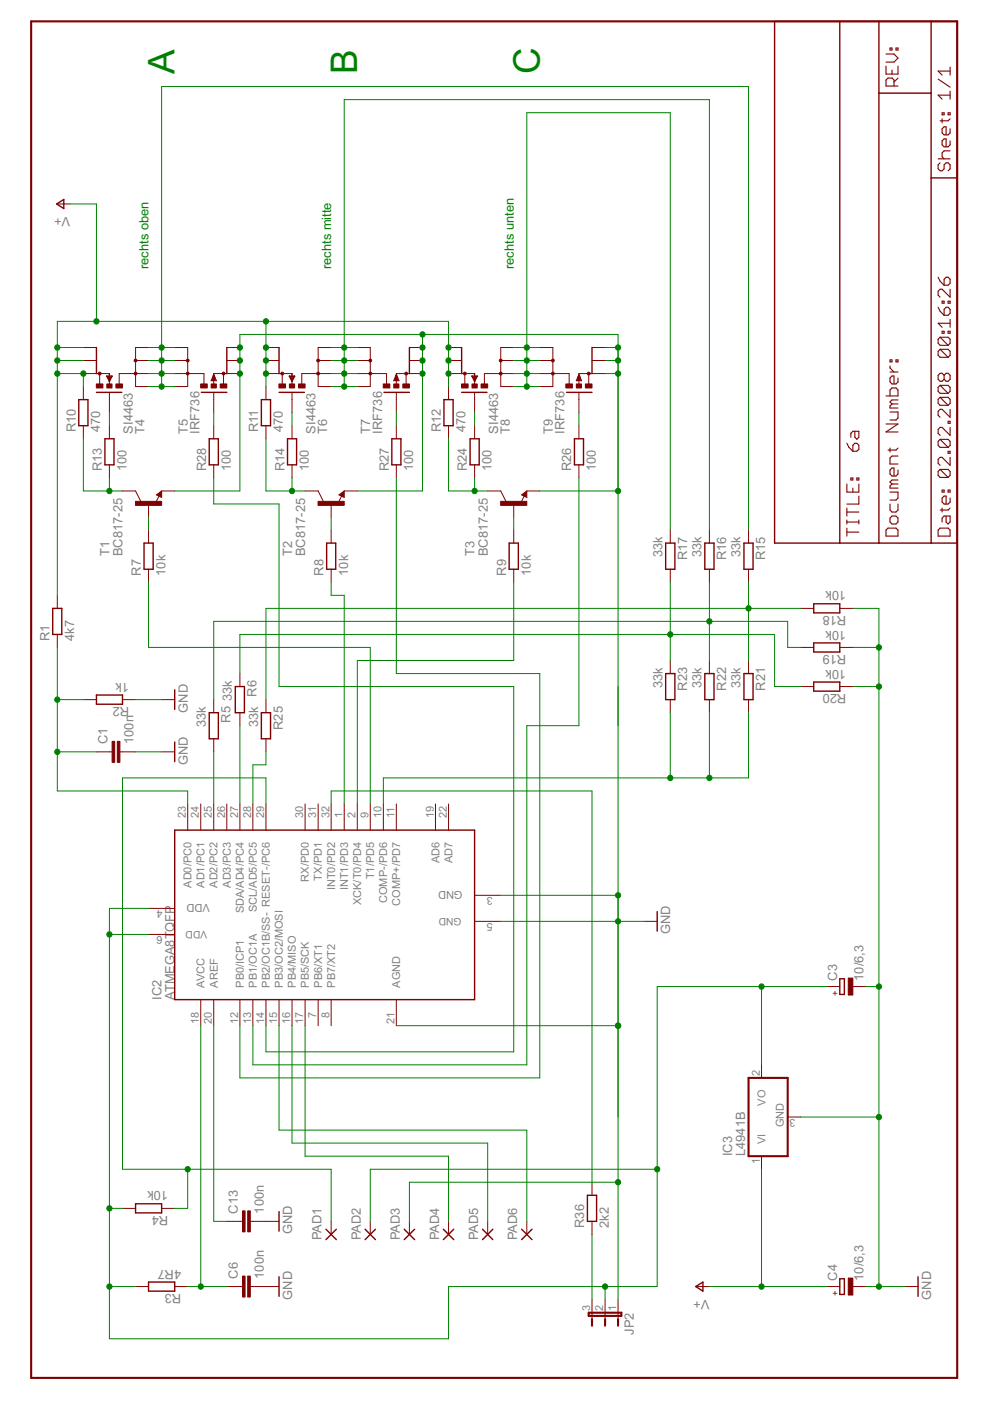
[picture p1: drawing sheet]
<svg xmlns="http://www.w3.org/2000/svg" width="210mm" height="297mm" viewBox="0 0 210 297" stroke-linecap="round" stroke-linejoin="round" font-family="sans-serif">
<defs><g id="words">
<g font-size="8.7" fill="#008000">
<text x="37" y="15.6" transform="rotate(-90 37 15.6)">A</text>
<text x="75.7" y="15.6" transform="rotate(-90 75.7 15.6)">B</text>
<text x="114.5" y="15.6" transform="rotate(-90 114.5 15.6)">C</text>
</g>
<g font-size="3" fill="#808080">
<text x="14.9" y="46" transform="rotate(-180 14.9 46)">V+</text>
<text x="16" y="91.6" transform="rotate(-90 16 91.6)">R10</text>
<text x="21.3" y="91.6" transform="rotate(-90 21.3 91.6)">470</text>
<text x="28.2" y="91.9" transform="rotate(-90 28.2 91.9)">SI4463</text>
<text x="30.7" y="91.9" transform="rotate(-90 30.7 91.9)">T4</text>
<text x="39.8" y="91.9" transform="rotate(-90 39.8 91.9)">T5</text>
<text x="42.3" y="91.9" transform="rotate(-90 42.3 91.9)">IRF736</text>
<text x="54.8" y="91.6" transform="rotate(-90 54.8 91.6)">R11</text>
<text x="60" y="91.6" transform="rotate(-90 60 91.6)">470</text>
<text x="66.9" y="91.9" transform="rotate(-90 66.9 91.9)">SI4463</text>
<text x="69.4" y="91.9" transform="rotate(-90 69.4 91.9)">T6</text>
<text x="78.5" y="91.9" transform="rotate(-90 78.5 91.9)">T7</text>
<text x="81" y="91.9" transform="rotate(-90 81 91.9)">IRF736</text>
<text x="93.5" y="91.6" transform="rotate(-90 93.5 91.6)">R12</text>
<text x="98.7" y="91.6" transform="rotate(-90 98.7 91.6)">470</text>
<text x="105.6" y="91.9" transform="rotate(-90 105.6 91.9)">SI4463</text>
<text x="108.1" y="91.9" transform="rotate(-90 108.1 91.9)">T8</text>
<text x="117.2" y="91.9" transform="rotate(-90 117.2 91.9)">T9</text>
<text x="119.7" y="91.9" transform="rotate(-90 119.7 91.9)">IRF736</text>
<text x="21.6" y="99.9" transform="rotate(-90 21.6 99.9)">R13</text>
<text x="26.8" y="99.9" transform="rotate(-90 26.8 99.9)">100</text>
<text x="43.7" y="99.9" transform="rotate(-90 43.7 99.9)">R28</text>
<text x="48.9" y="99.9" transform="rotate(-90 48.9 99.9)">100</text>
<text x="60.3" y="99.9" transform="rotate(-90 60.3 99.9)">R14</text>
<text x="65.5" y="99.9" transform="rotate(-90 65.5 99.9)">100</text>
<text x="82.4" y="99.9" transform="rotate(-90 82.4 99.9)">R27</text>
<text x="87.6" y="99.9" transform="rotate(-90 87.6 99.9)">100</text>
<text x="99" y="99.9" transform="rotate(-90 99 99.9)">R24</text>
<text x="104.2" y="99.9" transform="rotate(-90 104.2 99.9)">100</text>
<text x="121.1" y="99.9" transform="rotate(-90 121.1 99.9)">R26</text>
<text x="126.3" y="99.9" transform="rotate(-90 126.3 99.9)">100</text>
<text x="23.2" y="117.9" transform="rotate(-90 23.2 117.9)">T1</text>
<text x="26" y="117.9" transform="rotate(-90 26 117.9)">BC817-25</text>
<text x="61.9" y="117.9" transform="rotate(-90 61.9 117.9)">T2</text>
<text x="64.7" y="117.9" transform="rotate(-90 64.7 117.9)">BC817-25</text>
<text x="100.6" y="117.9" transform="rotate(-90 100.6 117.9)">T3</text>
<text x="103.4" y="117.9" transform="rotate(-90 103.4 117.9)">BC817-25</text>
<text x="140.4" y="118.2" transform="rotate(-90 140.4 118.2)">33k</text>
<text x="145.7" y="118.8" transform="rotate(-90 145.7 118.8)">R17</text>
<text x="148.7" y="118.2" transform="rotate(-90 148.7 118.2)">33k</text>
<text x="154" y="118.8" transform="rotate(-90 154 118.8)">R16</text>
<text x="157" y="118.2" transform="rotate(-90 157 118.2)">33k</text>
<text x="162.3" y="118.8" transform="rotate(-90 162.3 118.8)">R15</text>
<text x="29.9" y="122.1" transform="rotate(-90 29.9 122.1)">R7</text>
<text x="35.1" y="122.1" transform="rotate(-90 35.1 122.1)">10k</text>
<text x="68.6" y="122.1" transform="rotate(-90 68.6 122.1)">R8</text>
<text x="73.8" y="122.1" transform="rotate(-90 73.8 122.1)">10k</text>
<text x="107.3" y="122.1" transform="rotate(-90 107.3 122.1)">R9</text>
<text x="112.5" y="122.1" transform="rotate(-90 112.5 122.1)">10k</text>
<text x="179.4" y="125.4" transform="rotate(-180 179.4 125.4)">10k</text>
<text x="179.4" y="130.6" transform="rotate(-180 179.4 130.6)">R18</text>
<text x="10.5" y="135.9" transform="rotate(-90 10.5 135.9)">R1</text>
<text x="15.7" y="135.9" transform="rotate(-90 15.7 135.9)">4k7</text>
<text x="179.4" y="133.7" transform="rotate(-180 179.4 133.7)">10k</text>
<text x="179.4" y="142" transform="rotate(-180 179.4 142)">10k</text>
<text x="179.4" y="138.9" transform="rotate(-180 179.4 138.9)">R19</text>
<text x="27.4" y="144.7" transform="rotate(-180 27.4 144.7)">1k</text>
<text x="27.4" y="150" transform="rotate(-180 27.4 150)">R2</text>
<text x="49.2" y="148.6" transform="rotate(-90 49.2 148.6)">33k</text>
<text x="140.4" y="145.8" transform="rotate(-90 140.4 145.8)">33k</text>
<text x="145.7" y="146.4" transform="rotate(-90 145.7 146.4)">R23</text>
<text x="148.7" y="145.8" transform="rotate(-90 148.7 145.8)">33k</text>
<text x="154" y="146.4" transform="rotate(-90 154 146.4)">R22</text>
<text x="157" y="145.8" transform="rotate(-90 157 145.8)">33k</text>
<text x="162.3" y="146.4" transform="rotate(-90 162.3 146.4)">R21</text>
<text x="179.4" y="147.2" transform="rotate(-180 179.4 147.2)">R20</text>
<text x="39.8" y="151.1" transform="rotate(-90 39.8 151.1)">GND</text>
<text x="43.7" y="154.1" transform="rotate(-90 43.7 154.1)">33k</text>
<text x="48.9" y="153.2" transform="rotate(-90 48.9 153.2)">R5</text>
<text x="54.7" y="154.1" transform="rotate(-90 54.7 154.1)">33k R6</text>
<text x="59.9" y="154.7" transform="rotate(-90 59.9 154.7)">R25</text>
<text x="22.8" y="157.7" transform="rotate(-90 22.8 157.7)">C1</text>
<text x="28.3" y="157.7" transform="rotate(-90 28.3 157.7)">100n</text>
<text x="39.8" y="162.2" transform="rotate(-90 39.8 162.2)">GND</text>
<text x="37" y="197.5" transform="rotate(-90 37 197.5)">QFP</text>
<text x="142.1" y="198.1" transform="rotate(-90 142.1 198.1)">GND</text>
<text x="177.5" y="207.9" transform="rotate(-90 177.5 207.9)">C3</text>
<text x="183.1" y="207.9" transform="rotate(-90 183.1 207.9)">10/6,3</text>
<text x="34.3" y="211.9" transform="rotate(-90 34.3 211.9)">IC2</text>
<text x="37" y="211.9" transform="rotate(-90 37 211.9)">ATMEGA8T</text>
<text x="155.2" y="245.1" transform="rotate(-90 155.2 245.1)">IC3</text>
<text x="158" y="245.1" transform="rotate(-90 158 245.1)">L4941B</text>
<text x="35.6" y="252.6" transform="rotate(-180 35.6 252.6)">10k</text>
<text x="35.6" y="257.8" transform="rotate(-180 35.6 257.8)">R4</text>
<text x="50.4" y="257.3" transform="rotate(-90 50.4 257.3)">C13</text>
<text x="56" y="257.3" transform="rotate(-90 56 257.3)">100n</text>
<text x="61.9" y="261.7" transform="rotate(-90 61.9 261.7)">GND</text>
<text x="68.2" y="263" transform="rotate(-90 68.2 263)">PAD1</text>
<text x="76.5" y="263" transform="rotate(-90 76.5 263)">PAD2</text>
<text x="84.8" y="263" transform="rotate(-90 84.8 263)">PAD3</text>
<text x="93.1" y="263" transform="rotate(-90 93.1 263)">PAD4</text>
<text x="101.4" y="263" transform="rotate(-90 101.4 263)">PAD5</text>
<text x="109.7" y="263" transform="rotate(-90 109.7 263)">PAD6</text>
<text x="123.9" y="260.3" transform="rotate(-90 123.9 260.3)">R36</text>
<text x="129.1" y="260.3" transform="rotate(-90 129.1 260.3)">2k2</text>
<text x="38.4" y="269.2" transform="rotate(-180 38.4 269.2)">4R7</text>
<text x="38.4" y="274.4" transform="rotate(-180 38.4 274.4)">R3</text>
<text x="50.4" y="271.1" transform="rotate(-90 50.4 271.1)">C6</text>
<text x="56" y="271.1" transform="rotate(-90 56 271.1)">100n</text>
<text x="61.9" y="275.5" transform="rotate(-90 61.9 275.5)">GND</text>
<text x="150.4" y="275.5" transform="rotate(-180 150.4 275.5)">V+</text>
<text x="177.5" y="271.5" transform="rotate(-90 177.5 271.5)">C4</text>
<text x="183.1" y="271.5" transform="rotate(-90 183.1 271.5)">10/6,3</text>
<text x="197.4" y="275.5" transform="rotate(-90 197.4 275.5)">GND</text>
<text x="134.4" y="283" transform="rotate(-90 134.4 283)">JP2</text>
</g>
<g font-size="3" fill="#008000">
<text x="31.5" y="57.1" transform="rotate(-90 31.5 57.1)">rechts oben</text>
<text x="70.2" y="57.1" transform="rotate(-90 70.2 57.1)">rechts mitte</text>
<text x="108.9" y="57.1" transform="rotate(-90 108.9 57.1)">rechts unten</text>
</g>
<g font-size="2.6" fill="#808080">
<text x="39.4" y="173.4" transform="rotate(-90 39.4 173.4)">23</text>
<text x="42.2" y="173.4" transform="rotate(-90 42.2 173.4)">24</text>
<text x="44.9" y="173.4" transform="rotate(-90 44.9 173.4)">25</text>
<text x="47.7" y="173.4" transform="rotate(-90 47.7 173.4)">26</text>
<text x="50.5" y="173.4" transform="rotate(-90 50.5 173.4)">27</text>
<text x="53.2" y="173.4" transform="rotate(-90 53.2 173.4)">28</text>
<text x="56" y="173.4" transform="rotate(-90 56 173.4)">29</text>
<text x="64.3" y="173.4" transform="rotate(-90 64.3 173.4)">30</text>
<text x="67.1" y="173.4" transform="rotate(-90 67.1 173.4)">31</text>
<text x="69.8" y="173.4" transform="rotate(-90 69.8 173.4)">32</text>
<text x="72.6" y="173.4" transform="rotate(-90 72.6 173.4)">1</text>
<text x="75.4" y="173.4" transform="rotate(-90 75.4 173.4)">2</text>
<text x="78.1" y="173.4" transform="rotate(-90 78.1 173.4)">9</text>
<text x="80.9" y="173.4" transform="rotate(-90 80.9 173.4)">10</text>
<text x="83.7" y="173.4" transform="rotate(-90 83.7 173.4)">11</text>
<text x="91.9" y="173.4" transform="rotate(-90 91.9 173.4)">19</text>
<text x="94.7" y="173.4" transform="rotate(-90 94.7 173.4)">22</text>
<text x="93.2" y="183" transform="rotate(-90 93.2 183)">AD6</text>
<text x="95.9" y="183" transform="rotate(-90 95.9 183)">AD7</text>
<text x="40.6" y="188.2" transform="rotate(-90 40.6 188.2)">AD0/PC0</text>
<text x="43.4" y="188.2" transform="rotate(-90 43.4 188.2)">AD1/PC1</text>
<text x="44.5" y="191.8" transform="rotate(-180 44.5 191.8)">VDD</text>
<text x="46.1" y="188.2" transform="rotate(-90 46.1 188.2)">AD2/PC2</text>
<text x="48.9" y="188.2" transform="rotate(-90 48.9 188.2)">AD3/PC3</text>
<text x="65.5" y="186.9" transform="rotate(-90 65.5 186.9)">RX/PD0</text>
<text x="68.3" y="186.7" transform="rotate(-90 68.3 186.7)">TX/PD1</text>
<text x="71" y="188.8" transform="rotate(-90 71 188.8)">INT0/PD2</text>
<text x="73.8" y="188.8" transform="rotate(-90 73.8 188.8)">INT1/PD3</text>
<text x="76.6" y="191.9" transform="rotate(-90 76.6 191.9)">XCK/T0/PD4</text>
<text x="79.3" y="186.5" transform="rotate(-90 79.3 186.5)">T1/PD5</text>
<text x="82.1" y="191.4" transform="rotate(-90 82.1 191.4)">COMP-/PD6</text>
<text x="98.1" y="189" transform="rotate(-180 98.1 189)">GND</text>
<text x="104.5" y="190.2" transform="rotate(-180 104.5 190.2)">3</text>
<text x="34.5" y="193" transform="rotate(-180 34.5 193)">4</text>
<text x="51.7" y="193.6" transform="rotate(-90 51.7 193.6)">SDA/AD4/PC4</text>
<text x="54.4" y="193.4" transform="rotate(-90 54.4 193.4)">SCL/AD5/PC5</text>
<text x="84.9" y="192" transform="rotate(-90 84.9 192)">COMP+/PD7</text>
<text x="104.5" y="195.7" transform="rotate(-180 104.5 195.7)">5</text>
<text x="34.5" y="198.5" transform="rotate(-180 34.5 198.5)">6</text>
<text x="43.4" y="209.4" transform="rotate(-90 43.4 209.4)">AVCC</text>
<text x="46.2" y="209.4" transform="rotate(-90 46.2 209.4)">AREF</text>
<text x="51.7" y="209.4" transform="rotate(-90 51.7 209.4)">PB0/ICP1</text>
<text x="54.5" y="209.4" transform="rotate(-90 54.5 209.4)">PB1/OC1A</text>
<text x="57.2" y="209.4" transform="rotate(-90 57.2 209.4)">PB2/OC1B/SS- RESET-/PC6</text>
<text x="60" y="209.4" transform="rotate(-90 60 209.4)">PB3/OC2/MOSI</text>
<text x="62.7" y="209.4" transform="rotate(-90 62.7 209.4)">PB4/MISO</text>
<text x="65.5" y="209.4" transform="rotate(-90 65.5 209.4)">PB5/SCK</text>
<text x="68.3" y="209.4" transform="rotate(-90 68.3 209.4)">PB6/XT1</text>
<text x="71" y="209.4" transform="rotate(-90 71 209.4)">PB7/XT2</text>
<text x="84.9" y="209.4" transform="rotate(-90 84.9 209.4)">AGND</text>
<text x="67.1" y="215.8" transform="rotate(-90 67.1 215.8)">7</text>
<text x="69.8" y="215.8" transform="rotate(-90 69.8 215.8)">8</text>
<text x="42.2" y="217.1" transform="rotate(-90 42.2 217.1)">18</text>
<text x="44.9" y="217.1" transform="rotate(-90 44.9 217.1)">20</text>
<text x="50.5" y="217.1" transform="rotate(-90 50.5 217.1)">12</text>
<text x="53.2" y="217.1" transform="rotate(-90 53.2 217.1)">13</text>
<text x="56" y="217.1" transform="rotate(-90 56 217.1)">14</text>
<text x="58.8" y="217.1" transform="rotate(-90 58.8 217.1)">15</text>
<text x="61.5" y="217.1" transform="rotate(-90 61.5 217.1)">16</text>
<text x="64.3" y="217.1" transform="rotate(-90 64.3 217.1)">17</text>
<text x="83.7" y="217.1" transform="rotate(-90 83.7 217.1)">21</text>
<text x="161.1" y="228.1" transform="rotate(-90 161.1 228.1)">2</text>
<text x="162.3" y="234.4" transform="rotate(-90 162.3 234.4)">VO</text>
<text x="166.2" y="239" transform="rotate(-90 166.2 239)">GND</text>
<text x="168.7" y="237.2" transform="rotate(-180 168.7 237.2)">3</text>
<text x="162.3" y="242.6" transform="rotate(-90 162.3 242.6)">VI</text>
<text x="161.1" y="246.8" transform="rotate(-90 161.1 246.8)">1</text>
<text x="125.1" y="277.9" transform="rotate(-90 125.1 277.9)">3</text>
<text x="127.9" y="277.9" transform="rotate(-90 127.9 277.9)">2</text>
<text x="130.7" y="277.9" transform="rotate(-90 130.7 277.9)">1</text>
</g>
<g font-size="2.4" fill="#808080">
<text x="43.9" y="197.4" transform="rotate(-180 43.9 197.4)">VDD</text>
<text x="97.9" y="194.7" transform="rotate(-180 97.9 194.7)">GND</text>
</g>
<g font-size="2.2" fill="#800000">
<text x="177.6" y="209.8" transform="rotate(-180 177.6 209.8)">+</text>
<text x="177.6" y="273.4" transform="rotate(-180 177.6 273.4)">+</text>
</g>
</g></defs>
<g fill="#800000" stroke="#800000" stroke-width=".3">
<path d="M31.5 271.8h5.5z"/>
<path d="M31.5 273.7h5.5z"/>
<path d="M31.5 271.8v1.9z"/>
<path d="M37 271.8v1.9z"/>
<path d="M37 176v35.9z"/>
<path d="M37 176h63.6z"/>
<path d="M100.6 176v35.9z"/>
<path d="M37 211.9h63.6z"/>
<path d="M42.7 83.2h5.4z"/>
<path d="M48.1 73.7v5.5z"/>
<path d="M81.4 83.2h5.4z"/>
<path d="M86.8 73.7v5.5z"/>
<path d="M120.1 83.2h5.4z"/>
<path d="M125.5 73.7v5.5z"/>
<path d="M20.4 83.2h5.4z"/>
<path d="M20.4 73.7v5.5z"/>
<path d="M23.7 79.8l-.5 1.1z"/>
<path d="M23.2 79.8h.5z"/>
<path d="M22.6 79.8h.6z"/>
<path d="M22.6 79.8l.6 1.1z"/>
<path d="M23.2 80.3v.6z"/>
<path d="M23.2 79.8v.5z"/>
<path d="M23.2 79.2v.6z"/>
<path d="M23.2 80.3l.5-.5z"/>
<path d="M22.6 79.8l.6 .5z"/>
<path d="M59.2 83.2h5.3z"/>
<path d="M59.2 73.7v5.5z"/>
<path d="M62.5 79.8l-.6 1.1z"/>
<path d="M61.9 79.8h.6z"/>
<path d="M61.4 79.8h.5z"/>
<path d="M61.4 79.8l.5 1.1z"/>
<path d="M61.9 80.3v.6z"/>
<path d="M61.9 79.8v.5z"/>
<path d="M61.9 79.2v.6z"/>
<path d="M61.9 80.3l.6-.5z"/>
<path d="M61.4 79.8l.5 .5z"/>
<path d="M97.9 83.2h5.4z"/>
<path d="M97.9 73.7v5.5z"/>
<path d="M101.2 79.8l-.6 1.1z"/>
<path d="M100.6 79.8h.6z"/>
<path d="M100.1 79.8h.5z"/>
<path d="M100.1 79.8l.5 1.1z"/>
<path d="M100.6 80.3v.6z"/>
<path d="M100.6 79.8v.5z"/>
<path d="M100.6 79.2v.6z"/>
<path d="M100.6 80.3l.6-.5z"/>
<path d="M100.1 79.8l.5 .5z"/>
<path d="M18.6 84.7v5.6z"/>
<path d="M16.7 84.7v5.6z"/>
<path d="M16.7 84.7h1.9z"/>
<path d="M16.7 90.3h1.9z"/>
<path d="M57.4 84.7v5.6z"/>
<path d="M55.4 84.7v5.6z"/>
<path d="M55.4 84.7h2z"/>
<path d="M55.4 90.3h2z"/>
<path d="M96.1 84.7v5.6z"/>
<path d="M94.1 84.7v5.6z"/>
<path d="M94.1 84.7h2z"/>
<path d="M94.1 90.3h2z"/>
<path d="M34.1 104.4v.8z"/>
<path d="M33.4 104.9l.7-.5z"/>
<path d="M33.4 104.9l.6 .3z"/>
<path d="M34 104.8v.4z"/>
<path d="M33.7 104.9l.3-.1z"/>
<path d="M72.8 104.4v.8z"/>
<path d="M72.2 104.9l.6-.5z"/>
<path d="M72.2 104.9l.5 .3z"/>
<path d="M72.7 104.8v.4z"/>
<path d="M72.4 104.9l.3-.1z"/>
<path d="M111.5 104.4v.8z"/>
<path d="M110.9 104.9l.6-.5z"/>
<path d="M110.9 104.9l.5 .3z"/>
<path d="M111.4 104.8v.4z"/>
<path d="M111.1 104.9l.3-.1z"/>
<path d="M32.5 115.1v5.6z"/>
<path d="M30.5 115.1v5.6z"/>
<path d="M30.5 115.1h2z"/>
<path d="M30.5 120.7h2z"/>
<path d="M71.2 115.1v5.6z"/>
<path d="M69.3 115.1v5.6z"/>
<path d="M69.3 115.1h1.9z"/>
<path d="M69.3 120.7h1.9z"/>
<path d="M109.9 115.1v5.6z"/>
<path d="M107.9 115.1v5.6z"/>
<path d="M107.9 115.1h2z"/>
<path d="M107.9 120.7h2z"/>
<path d="M141.1 115.1v5.6z"/>
<path d="M143.1 115.1v5.6z"/>
<path d="M141.1 120.7h2z"/>
<path d="M141.1 115.1h2z"/>
<path d="M149.4 115.1v5.6z"/>
<path d="M151.4 115.1v5.6z"/>
<path d="M149.4 120.7h2z"/>
<path d="M149.4 115.1h2z"/>
<path d="M157.7 115.1v5.6z"/>
<path d="M159.7 115.1v5.6z"/>
<path d="M157.7 120.7h2z"/>
<path d="M157.7 115.1h2z"/>
<path d="M172.5 128h5.6z"/>
<path d="M172.5 129.9h5.6z"/>
<path d="M172.5 128v1.9z"/>
<path d="M178.1 128v1.9z"/>
<path d="M172.5 136.3h5.6z"/>
<path d="M172.5 138.2h5.6z"/>
<path d="M172.5 136.3v1.9z"/>
<path d="M178.1 136.3v1.9z"/>
<path d="M172.5 144.6h5.6z"/>
<path d="M172.5 146.5h5.6z"/>
<path d="M172.5 144.6v1.9z"/>
<path d="M178.1 144.6v1.9z"/>
<path d="M149.4 142.8v5.5z"/>
<path d="M151.4 142.8v5.5z"/>
<path d="M149.4 148.3h2z"/>
<path d="M149.4 142.8h2z"/>
<path d="M157.7 142.8v5.5z"/>
<path d="M159.7 142.8v5.5z"/>
<path d="M157.7 148.3h2z"/>
<path d="M157.7 142.8h2z"/>
<path d="M141.1 142.8v5.5z"/>
<path d="M143.1 142.8v5.5z"/>
<path d="M141.1 148.3h2z"/>
<path d="M141.1 142.8h2z"/>
<path d="M179 207.5v3.3z"/>
<path d="M178.1 207.5h.9z"/>
<path d="M178.1 210.8h.9z"/>
<path d="M178.1 207.5v3.3z"/>
<path d="M123.7 93v5.6z"/>
<path d="M121.8 93v5.6z"/>
<path d="M121.8 93h1.9z"/>
<path d="M121.8 98.6h1.9z"/>
<path d="M85 93v5.6z"/>
<path d="M83.1 93v5.6z"/>
<path d="M83.1 93h1.9z"/>
<path d="M83.1 98.6h1.9z"/>
<path d="M46.3 93v5.6z"/>
<path d="M44.4 93v5.6z"/>
<path d="M44.4 93h1.9z"/>
<path d="M44.4 98.6h1.9z"/>
<path d="M202.9 37.7v77.4z"/>
<path d="M186.4 4.5v15.2z"/>
<path d="M197.4 115.1h5.5z"/>
<path d="M197.4 37.7v77.4z"/>
<path d="M186.4 115.1h11z"/>
<path d="M186.4 4.5h11z"/>
<path d="M197.4 37.7h5.5z"/>
<path d="M197.4 19.7v18z"/>
<path d="M202.9 4.5v33.2z"/>
<path d="M186.4 19.7h11z"/>
<path d="M186.4 19.7v95.4z"/>
<path d="M197.4 4.5v15.2z"/>
<path d="M197.4 4.5h5.5z"/>
<path d="M178.1 115.1h8.3z"/>
<path d="M164.2 4.5v110.6z"/>
<path d="M164.2 4.5h13.9z"/>
<path d="M178.1 4.5v110.6z"/>
<path d="M164.2 115.1h13.9z"/>
<path d="M178.1 4.5h8.3z"/>
<path d="M24.2 93v5.6z"/>
<path d="M22.2 93v5.6z"/>
<path d="M22.2 93h2z"/>
<path d="M22.2 98.6h2z"/>
<path d="M62.9 93v5.6z"/>
<path d="M61 93v5.6z"/>
<path d="M61 93h1.9z"/>
<path d="M61 98.6h1.9z"/>
<path d="M101.6 93v5.6z"/>
<path d="M99.7 93v5.6z"/>
<path d="M99.7 93h1.9z"/>
<path d="M99.7 98.6h1.9z"/>
<path d="M147.5 272.8l1.5-1z"/>
<path d="M147.5 272.8l1.5 .9z"/>
<path d="M149 271.8v1.9z"/>
<path d="M12 43.2l1.5-.9z"/>
<path d="M12 43.2l1.5 1z"/>
<path d="M13.5 42.3v1.9z"/>
<path d="M194.6 270.7v4.1z"/>
<path d="M139.3 193.3v4.1z"/>
<path d="M59.2 270.7v4.1z"/>
<path d="M59.2 256.9v4.1z"/>
<path d="M179 271.1v3.3z"/>
<path d="M178.1 271.1h.9z"/>
<path d="M178.1 274.4h.9z"/>
<path d="M178.1 271.1v3.3z"/>
<path d="M126.5 253.4v5.6z"/>
<path d="M124.5 253.4v5.6z"/>
<path d="M124.5 253.4h2z"/>
<path d="M124.5 259h2z"/>
<path d="M69.1 262.8l2.2-2.2z"/>
<path d="M69.1 260.6l2.2 2.2z"/>
<path d="M77.4 262.8l2.2-2.2z"/>
<path d="M77.4 260.6l2.2 2.2z"/>
<path d="M85.7 262.8l2.2-2.2z"/>
<path d="M85.7 260.6l2.2 2.2z"/>
<path d="M94 262.8l2.2-2.2z"/>
<path d="M94 260.6l2.2 2.2z"/>
<path d="M102.3 262.8l2.2-2.2z"/>
<path d="M102.3 260.6l2.2 2.2z"/>
<path d="M110.6 262.8l2.2-2.2z"/>
<path d="M110.6 260.6l2.2 2.2z"/>
<path d="M13.1 129v5.5z"/>
<path d="M11.2 129v5.5z"/>
<path d="M11.2 129h1.9z"/>
<path d="M11.2 134.5h1.9z"/>
<path d="M20.4 147.4h5.6z"/>
<path d="M20.4 149.3h5.6z"/>
<path d="M20.4 147.4v1.9z"/>
<path d="M26 147.4v1.9z"/>
<path d="M37 146.3v4.1z"/>
<path d="M37 157.3v4.2z"/>
<path d="M28.7 255.2h5.6z"/>
<path d="M28.7 257.2h5.6z"/>
<path d="M28.7 255.2v2z"/>
<path d="M34.3 255.2v2z"/>
<path d="M44.4 151.1v5.5z"/>
<path d="M46.3 151.1v5.5z"/>
<path d="M44.4 156.6h1.9z"/>
<path d="M44.4 151.1h1.9z"/>
<path d="M49.9 145.6v5.5z"/>
<path d="M51.8 145.6v5.5z"/>
<path d="M49.9 151.1h1.9z"/>
<path d="M49.9 145.6h1.9z"/>
<path d="M55.4 151.1v5.5z"/>
<path d="M57.4 151.1v5.5z"/>
<path d="M55.4 156.6h2z"/>
<path d="M55.4 151.1h2z"/>
</g>
<g fill="#800000" stroke="#800000" stroke-width=".21">
<path d="M28.7 272.8h2.8z"/>
<path d="M37 272.8h2.8z"/>
<path d="M48.1 272.8h2.8z"/>
<path d="M53.6 272.8h2.8z"/>
<path d="M50.9 272.8h.5z"/>
<path d="M53.1 272.8h.5z"/>
<path d="M31.5 192.6h5.5z"/>
<path d="M100.6 189.8h5.6z"/>
<path d="M84 211.9v5.6z"/>
<path d="M45.3 211.9v5.6z"/>
<path d="M50.9 211.9v5.6z"/>
<path d="M53.6 211.9v5.6z"/>
<path d="M56.4 211.9v5.6z"/>
<path d="M59.2 211.9v5.6z"/>
<path d="M61.9 211.9v5.6z"/>
<path d="M64.7 211.9v5.6z"/>
<path d="M67.5 211.9v5.6z"/>
<path d="M70.2 211.9v5.6z"/>
<path d="M39.8 170.5v5.5z"/>
<path d="M42.6 170.5v5.5z"/>
<path d="M45.3 170.5v5.5z"/>
<path d="M48.1 170.5v5.5z"/>
<path d="M50.9 170.5v5.5z"/>
<path d="M53.6 170.5v5.5z"/>
<path d="M56.4 170.5v5.5z"/>
<path d="M64.7 170.5v5.5z"/>
<path d="M67.5 170.5v5.5z"/>
<path d="M70.2 170.5v5.5z"/>
<path d="M73 170.5v5.5z"/>
<path d="M75.8 170.5v5.5z"/>
<path d="M78.5 170.5v5.5z"/>
<path d="M81.3 170.5v5.5z"/>
<path d="M84 170.5v5.5z"/>
<path d="M42.6 211.9v5.6z"/>
<path d="M31.5 198.1h5.5z"/>
<path d="M100.6 195.3h5.6z"/>
<path d="M92.3 170.5v5.5z"/>
<path d="M95.1 170.5v5.5z"/>
<path d="M47.4 79.2v2.2z"/>
<path d="M43.2 79.2v2.2z"/>
<path d="M45.3 83.3v1.4z"/>
<path d="M45.3 79.2h2.8z"/>
<path d="M45.3 79.2v.1z"/>
<path d="M37 82h2.8z"/>
<path d="M48.1 79.2h2.8z"/>
<path d="M37 79.2h2.8z"/>
<path d="M37 76.4h2.8z"/>
<path d="M37 73.7h2.8z"/>
<path d="M39.8 79.2h3.4z"/>
<path d="M39.8 79.2v2.8z"/>
<path d="M39.8 73.7v5.5z"/>
<path d="M45.3 84.7v2.8z"/>
<path d="M45.3 79.3l-.5 1.4z"/>
<path d="M44.8 80.7h1.1z"/>
<path d="M45.3 79.3l.6 1.4z"/>
<path d="M45.3 80.6v1z"/>
<path d="M48.1 76.4h2.8z"/>
<path d="M48.1 73.7h2.8z"/>
<path d="M86.1 79.2v2.2z"/>
<path d="M82 79.2v2.2z"/>
<path d="M84 83.3v1.4z"/>
<path d="M84 79.2h2.8z"/>
<path d="M84 79.2v.1z"/>
<path d="M75.8 82h2.7z"/>
<path d="M86.8 79.2h2.8z"/>
<path d="M75.8 79.2h2.7z"/>
<path d="M75.8 76.4h2.7z"/>
<path d="M75.8 73.7h2.7z"/>
<path d="M78.5 79.2h3.5z"/>
<path d="M78.5 79.2v2.8z"/>
<path d="M78.5 73.7v5.5z"/>
<path d="M84 84.7v2.8z"/>
<path d="M84 79.3l-.5 1.4z"/>
<path d="M83.5 80.7h1.1z"/>
<path d="M84 79.3l.6 1.4z"/>
<path d="M84 80.6v1z"/>
<path d="M86.8 76.4h2.8z"/>
<path d="M86.8 73.7h2.8z"/>
<path d="M124.8 79.2v2.2z"/>
<path d="M120.7 79.2v2.2z"/>
<path d="M122.7 83.3v1.4z"/>
<path d="M122.7 79.2h2.8z"/>
<path d="M122.7 79.2v.1z"/>
<path d="M114.4 82h2.8z"/>
<path d="M125.5 79.2h2.8z"/>
<path d="M114.4 79.2h2.8z"/>
<path d="M114.4 76.4h2.8z"/>
<path d="M114.4 73.7h2.8z"/>
<path d="M117.2 79.2h3.5z"/>
<path d="M117.2 79.2v2.8z"/>
<path d="M117.2 73.7v5.5z"/>
<path d="M122.7 84.7v2.8z"/>
<path d="M122.7 79.3l-.5 1.4z"/>
<path d="M122.2 80.7h1.1z"/>
<path d="M122.7 79.3l.6 1.4z"/>
<path d="M122.7 80.6v1z"/>
<path d="M125.5 76.4h2.8z"/>
<path d="M125.5 73.7h2.8z"/>
<path d="M21.1 79.2v2.2z"/>
<path d="M25.3 79.2v2.2z"/>
<path d="M23.2 83.3v1.4z"/>
<path d="M20.4 79.2h2.8z"/>
<path d="M23.2 79.2v.1z"/>
<path d="M28.7 82h2.8z"/>
<path d="M17.7 79.2h2.7z"/>
<path d="M28.7 79.2h2.8z"/>
<path d="M28.7 76.4h2.8z"/>
<path d="M28.7 73.7h2.8z"/>
<path d="M25.3 79.2h3.4z"/>
<path d="M28.7 79.2v2.8z"/>
<path d="M28.7 73.7v5.5z"/>
<path d="M23.2 84.7v2.8z"/>
<path d="M23.2 80.6v.3z"/>
<path d="M23.2 80.9v.7z"/>
<path d="M17.7 76.4h2.7z"/>
<path d="M17.7 73.7h2.7z"/>
<path d="M59.8 79.2v2.2z"/>
<path d="M64 79.2v2.2z"/>
<path d="M61.9 83.3v1.4z"/>
<path d="M59.2 79.2h2.7z"/>
<path d="M61.9 79.2v.1z"/>
<path d="M67.5 82h2.7z"/>
<path d="M56.4 79.2h2.8z"/>
<path d="M67.5 79.2h2.7z"/>
<path d="M67.5 76.4h2.7z"/>
<path d="M67.5 73.7h2.7z"/>
<path d="M64 79.2h3.5z"/>
<path d="M67.5 79.2v2.8z"/>
<path d="M67.5 73.7v5.5z"/>
<path d="M61.9 84.7v2.8z"/>
<path d="M61.9 80.6v.3z"/>
<path d="M61.9 80.9v.7z"/>
<path d="M56.4 76.4h2.8z"/>
<path d="M56.4 73.7h2.8z"/>
<path d="M98.6 79.2v2.2z"/>
<path d="M102.7 79.2v2.2z"/>
<path d="M100.6 83.3v1.4z"/>
<path d="M97.9 79.2h2.7z"/>
<path d="M100.6 79.2v.1z"/>
<path d="M106.2 82h2.7z"/>
<path d="M95.1 79.2h2.8z"/>
<path d="M106.2 79.2h2.7z"/>
<path d="M106.2 76.4h2.7z"/>
<path d="M106.2 73.7h2.7z"/>
<path d="M102.7 79.2h3.5z"/>
<path d="M106.2 79.2v2.8z"/>
<path d="M106.2 73.7v5.5z"/>
<path d="M100.6 84.7v2.8z"/>
<path d="M100.6 80.6v.3z"/>
<path d="M100.6 80.9v.7z"/>
<path d="M95.1 76.4h2.8z"/>
<path d="M95.1 73.7h2.8z"/>
<path d="M17.7 82v2.7z"/>
<path d="M17.7 90.3v2.7z"/>
<path d="M56.4 82v2.7z"/>
<path d="M56.4 90.3v2.7z"/>
<path d="M95.1 82v2.7z"/>
<path d="M95.1 90.3v2.7z"/>
<path d="M31.5 106.8v2.8z"/>
<path d="M34.3 104.1h2.7z"/>
<path d="M26 104.1h2.7z"/>
<path d="M28.7 104.1l1.1 2.2z"/>
<path d="M33.2 104.9l1.1-.8z"/>
<path d="M34.3 104.1v1.4z"/>
<path d="M33.2 104.9l1.1 .6z"/>
<path d="M33.7 105.2l-.7 1.3z"/>
<path d="M70.2 106.8v2.8z"/>
<path d="M73 104.1h2.8z"/>
<path d="M64.7 104.1h2.8z"/>
<path d="M67.5 104.1l1.1 2.2z"/>
<path d="M71.9 104.9l1.1-.8z"/>
<path d="M73 104.1v1.4z"/>
<path d="M71.9 104.9l1.1 .6z"/>
<path d="M72.4 105.2l-.6 1.3z"/>
<path d="M108.9 106.8v2.8z"/>
<path d="M111.7 104.1h2.7z"/>
<path d="M103.4 104.1h2.8z"/>
<path d="M106.2 104.1l1.1 2.2z"/>
<path d="M110.6 104.9l1.1-.8z"/>
<path d="M111.7 104.1v1.4z"/>
<path d="M110.6 104.9l1.1 .6z"/>
<path d="M111.1 105.2l-.6 1.3z"/>
<path d="M31.5 112.4v2.7z"/>
<path d="M31.5 120.7v2.7z"/>
<path d="M70.2 112.4v2.7z"/>
<path d="M70.2 120.7v2.7z"/>
<path d="M108.9 112.4v2.7z"/>
<path d="M108.9 120.7v2.7z"/>
<path d="M142.1 120.7v2.7z"/>
<path d="M142.1 112.4v2.7z"/>
<path d="M150.4 120.7v2.7z"/>
<path d="M150.4 112.4v2.7z"/>
<path d="M158.7 120.7v2.7z"/>
<path d="M158.7 112.4v2.7z"/>
<path d="M169.8 129h2.7z"/>
<path d="M178.1 129h2.7z"/>
<path d="M169.8 137.3h2.7z"/>
<path d="M178.1 137.3h2.7z"/>
<path d="M169.8 145.6h2.7z"/>
<path d="M178.1 145.6h2.7z"/>
<path d="M150.4 148.3v2.8z"/>
<path d="M150.4 140v2.8z"/>
<path d="M158.7 148.3v2.8z"/>
<path d="M158.7 140v2.8z"/>
<path d="M142.1 148.3v2.8z"/>
<path d="M142.1 140v2.8z"/>
<path d="M180.8 209.2h2.8z"/>
<path d="M175.3 209.2h2.8z"/>
<path d="M122.7 90.3v2.7z"/>
<path d="M122.7 98.6v2.7z"/>
<path d="M84 90.3v2.7z"/>
<path d="M84 98.6v2.7z"/>
<path d="M45.3 90.3v2.7z"/>
<path d="M45.3 98.6v2.7z"/>
<path d="M161.5 245.1v2.8z"/>
<path d="M167 236.8h2.8z"/>
<path d="M161.5 225.8v2.7z"/>
<path d="M23.2 90.3v2.7z"/>
<path d="M23.2 98.6v2.7z"/>
<path d="M61.9 90.3v2.7z"/>
<path d="M61.9 98.6v2.7z"/>
<path d="M100.6 90.3v2.7z"/>
<path d="M100.6 98.6v2.7z"/>
<path d="M147.6 272.8h2.8z"/>
<path d="M12.1 43.2h2.8z"/>
<path d="M191.9 272.8h2.7z"/>
<path d="M136.6 195.3h2.7z"/>
<path d="M131 275.5v2.8z"/>
<path d="M128.3 275.5v2.8z"/>
<path d="M125.5 275.5v2.8z"/>
<path d="M125.5 278.3v1.4z"/>
<path d="M128.3 278.3v1.4z"/>
<path d="M131 278.3v1.4z"/>
<path d="M56.4 272.8h2.8z"/>
<path d="M48.1 259h2.8z"/>
<path d="M53.6 259h2.8z"/>
<path d="M50.9 259h.5z"/>
<path d="M53.1 259h.5z"/>
<path d="M56.4 259h2.8z"/>
<path d="M180.8 272.8h2.8z"/>
<path d="M175.3 272.8h2.8z"/>
<path d="M125.5 250.7v2.7z"/>
<path d="M125.5 259v2.7z"/>
<path d="M70.2 259v2.7z"/>
<path d="M78.5 259v2.7z"/>
<path d="M86.8 259v2.7z"/>
<path d="M95.1 259v2.7z"/>
<path d="M103.4 259v2.7z"/>
<path d="M111.7 259v2.7z"/>
<path d="M12.1 126.2v2.8z"/>
<path d="M12.1 134.5v2.8z"/>
<path d="M17.7 148.3h2.7z"/>
<path d="M26 148.3h2.7z"/>
<path d="M34.3 148.3h2.7z"/>
<path d="M20.4 159.4h2.8z"/>
<path d="M26 159.4h2.7z"/>
<path d="M23.2 159.4h.5z"/>
<path d="M25.4 159.4h.6z"/>
<path d="M34.3 159.4h2.7z"/>
<path d="M26 256.2h2.7z"/>
<path d="M34.3 256.2h2.7z"/>
<path d="M45.3 156.6v2.8z"/>
<path d="M45.3 148.3v2.8z"/>
<path d="M50.9 151.1v2.8z"/>
<path d="M50.9 142.8v2.8z"/>
<path d="M56.4 156.6v2.8z"/>
<path d="M56.4 148.3v2.8z"/>
<circle cx="47.4" cy="79.2" r=".3"/>
<circle cx="39.8" cy="79.2" r=".3"/>
<circle cx="39.8" cy="76.4" r=".31"/>
<circle cx="86.1" cy="79.2" r=".3"/>
<circle cx="78.5" cy="79.2" r=".3"/>
<circle cx="78.5" cy="76.4" r=".31"/>
<circle cx="124.8" cy="79.2" r=".3"/>
<circle cx="117.2" cy="79.2" r=".3"/>
<circle cx="117.2" cy="76.4" r=".31"/>
<circle cx="21.1" cy="79.2" r=".3"/>
<circle cx="28.7" cy="79.2" r=".3"/>
<circle cx="28.7" cy="76.4" r=".31"/>
<circle cx="59.8" cy="79.2" r=".3"/>
<circle cx="67.4" cy="79.2" r=".3"/>
<circle cx="67.4" cy="76.4" r=".31"/>
<circle cx="98.6" cy="79.2" r=".3"/>
<circle cx="106.2" cy="79.2" r=".3"/>
<circle cx="106.2" cy="76.4" r=".31"/>
</g>
<g fill="#800000" stroke="#800000" stroke-width=".21">
<path d="M52.5 270.6h.6v4.4h-.6z"/>
<path d="M51.4 270.6h.6v4.4h-.6z"/>
<path d="M46.7 81.4h1.4v.9h-1.4z"/>
<path d="M44.8 81.4h1.1v.9h-1.1z"/>
<path d="M42.5 81.4h1.4v.9h-1.4z"/>
<path d="M85.4 81.4h1.4v.9h-1.4z"/>
<path d="M83.5 81.4h1.1v.9h-1.1z"/>
<path d="M81.3 81.4h1.4v.9h-1.4z"/>
<path d="M124.1 81.4h1.4v.9h-1.4z"/>
<path d="M122.2 81.4h1.1v.9h-1.1z"/>
<path d="M120 81.4h1.4v.9h-1.4z"/>
<path d="M20.4 81.4h1.4v.9h-1.4z"/>
<path d="M22.6 81.4h1.1v.9h-1.1z"/>
<path d="M24.6 81.4h1.4v.9h-1.4z"/>
<path d="M59.1 81.4h1.4v.9h-1.4z"/>
<path d="M61.4 81.4h1.1v.9h-1.1z"/>
<path d="M63.3 81.4h1.4v.9h-1.4z"/>
<path d="M97.9 81.4h1.4v.9h-1.4z"/>
<path d="M100.1 81.4h1.1v.9h-1.1z"/>
<path d="M102 81.4h1.4v.9h-1.4z"/>
<path d="M28.7 106.3h5.6v.8h-5.6z"/>
<path d="M67.4 106.3h5.6v.8h-5.6z"/>
<path d="M106.2 106.3h5.5v.8h-5.5z"/>
<path d="M179.9 207.4h.9v3.6h-.9z"/>
<path d="M52.5 256.7h.6v4.5h-.6z"/>
<path d="M51.4 256.7h.6v4.5h-.6z"/>
<path d="M179.9 271h.9v3.6h-.9z"/>
<path d="M24.9 157.2h.5v4.4h-.5z"/>
<path d="M23.8 157.2h.5v4.4h-.5z"/>
</g>
<g fill="#800000" stroke="#800000" stroke-width=".34">
<path d="M45.3 79.6l.3 1z"/>
<path d="M45.3 79.6l-.3 1z"/>
<path d="M45 80.6h.3z"/>
<path d="M45.3 80.3v.3z"/>
<path d="M84 79.6l.3 1z"/>
<path d="M84 79.6l-.2 1z"/>
<path d="M83.8 80.6h.2z"/>
<path d="M84 80.3v.3z"/>
<path d="M122.7 79.6l.3 1z"/>
<path d="M122.7 79.6l-.2 1z"/>
<path d="M122.5 80.6h.2z"/>
<path d="M122.7 80.3v.3z"/>
</g>
<g fill="#800000" stroke="#800000" stroke-width=".44">
<path d="M6.6 4.5h196.3z"/>
<path d="M6.6 4.5v287.6z"/>
<path d="M6.6 292.1h196.3z"/>
<path d="M202.9 4.5v287.6z"/>
<path d="M167 228.5v16.6z"/>
<path d="M158.7 228.5h8.3z"/>
<path d="M158.7 228.5v16.6z"/>
<path d="M158.7 245.1h8.3z"/>
<path d="M125.5 279.7v1.4z"/>
<path d="M128.3 279.7v1.4z"/>
<path d="M131 279.7v1.4z"/>
<path d="M124.8 278.3h6.9z"/>
<path d="M124.8 278.3v.7z"/>
<path d="M124.8 279h6.9z"/>
<path d="M131.7 278.3v.7z"/>
</g>
<g fill="#800000" stroke="#800000" stroke-width=".23">
<path d="M198.9 113.7h2.5z"/>
<path d="M201.4 112.4v1.3z"/>
<path d="M201 112l.4 .4z"/>
<path d="M199.3 112h1.7z"/>
<path d="M199.3 112l-.4 .4z"/>
<path d="M198.9 112.4v1.3z"/>
<path d="M199.7 109.8v.9z"/>
<path d="M199.7 109.8l.5-.4z"/>
<path d="M200.2 109.4h1.2z"/>
<path d="M201.4 109.4v1.3z"/>
<path d="M201.4 110.7l-.4 .4z"/>
<path d="M200.6 110.7l.4 .4z"/>
<path d="M200.6 109.4v1.3z"/>
<path d="M199.3 108.1h1.7z"/>
<path d="M201 108.1l.4-.4z"/>
<path d="M199.7 107.7v.9z"/>
<path d="M201.4 105.6v.8z"/>
<path d="M201.4 106.4l-.4 .5z"/>
<path d="M200.2 106.9h.8z"/>
<path d="M199.7 106.4l.5 .5z"/>
<path d="M199.7 105.6v.8z"/>
<path d="M199.7 105.6l.5-.4z"/>
<path d="M200.2 105.2h.4z"/>
<path d="M200.6 105.2v1.7z"/>
<path d="M199.7 103.9v.4z"/>
<path d="M199.7 103.9h.5z"/>
<path d="M200.2 103.9v.4z"/>
<path d="M199.7 104.3h.5z"/>
<path d="M201 103.9v.4z"/>
<path d="M201 103.9h.4z"/>
<path d="M201.4 103.9v.4z"/>
<path d="M201 104.3h.4z"/>
<path d="M199.3 101.2h1.7z"/>
<path d="M198.9 100.8l.4 .4z"/>
<path d="M198.9 99.9v.9z"/>
<path d="M198.9 99.9l.4-.4z"/>
<path d="M199.3 99.5h1.7z"/>
<path d="M201 99.5l.4 .4z"/>
<path d="M201.4 99.9v.9z"/>
<path d="M201.4 100.8l-.4 .4z"/>
<path d="M199.3 99.5l1.7 1.7z"/>
<path d="M201.4 97v1.7z"/>
<path d="M199.7 97l1.7 1.7z"/>
<path d="M199.3 97h.4z"/>
<path d="M199.3 97l-.4 .4z"/>
<path d="M198.9 97.4v.8z"/>
<path d="M198.9 98.2l.4 .5z"/>
<path d="M201 96.1h.4z"/>
<path d="M201 95.7v.4z"/>
<path d="M201 95.7h.4z"/>
<path d="M201.4 95.7v.4z"/>
<path d="M199.3 94.8h1.7z"/>
<path d="M198.9 94.4l.4 .4z"/>
<path d="M198.9 93.6v.8z"/>
<path d="M198.9 93.6l.4-.4z"/>
<path d="M199.3 93.2h1.7z"/>
<path d="M201 93.2l.4 .4z"/>
<path d="M201.4 93.6v.8z"/>
<path d="M201.4 94.4l-.4 .4z"/>
<path d="M199.3 93.2l1.7 1.6z"/>
<path d="M201.4 90.6v1.7z"/>
<path d="M199.7 90.6l1.7 1.7z"/>
<path d="M199.3 90.6h.4z"/>
<path d="M199.3 90.6l-.4 .4z"/>
<path d="M198.9 91v.9z"/>
<path d="M198.9 91.9l.4 .4z"/>
<path d="M201 89.7h.4z"/>
<path d="M201 89.3v.4z"/>
<path d="M201 89.3h.4z"/>
<path d="M201.4 89.3v.4z"/>
<path d="M201.4 86.8v1.7z"/>
<path d="M199.7 86.8l1.7 1.7z"/>
<path d="M199.3 86.8h.4z"/>
<path d="M199.3 86.8l-.4 .4z"/>
<path d="M198.9 87.2v.9z"/>
<path d="M198.9 88.1l.4 .4z"/>
<path d="M199.3 85.9h1.7z"/>
<path d="M198.9 85.5l.4 .4z"/>
<path d="M198.9 84.7v.8z"/>
<path d="M198.9 84.7l.4-.5z"/>
<path d="M199.3 84.2h1.7z"/>
<path d="M201 84.2l.4 .5z"/>
<path d="M201.4 84.7v.8z"/>
<path d="M201 85.9l.4-.4z"/>
<path d="M199.3 84.2l1.7 1.7z"/>
<path d="M199.3 83.4h1.7z"/>
<path d="M198.9 83l.4 .4z"/>
<path d="M198.9 82.1v.9z"/>
<path d="M198.9 82.1l.4-.4z"/>
<path d="M199.3 81.7h1.7z"/>
<path d="M201 81.7l.4 .4z"/>
<path d="M201.4 82.1v.9z"/>
<path d="M201 83.4l.4-.4z"/>
<path d="M199.3 81.7l1.7 1.7z"/>
<path d="M198.9 80.4l.4 .4z"/>
<path d="M198.9 79.6v.8z"/>
<path d="M198.9 79.6l.4-.5z"/>
<path d="M199.3 79.1h.4z"/>
<path d="M199.7 79.1l.5 .5z"/>
<path d="M200.2 79.6l.4-.5z"/>
<path d="M200.6 79.1h.4z"/>
<path d="M201 79.1l.4 .5z"/>
<path d="M201.4 79.6v.8z"/>
<path d="M201.4 80.4l-.4 .4z"/>
<path d="M200.6 80.8h.4z"/>
<path d="M200.2 80.4l.4 .4z"/>
<path d="M200.2 80.4l-.5 .4z"/>
<path d="M199.3 80.8h.4z"/>
<path d="M200.2 79.6v.8z"/>
<path d="M199.3 75.8h1.7z"/>
<path d="M198.9 75.3l.4 .5z"/>
<path d="M198.9 74.5v.8z"/>
<path d="M198.9 74.5l.4-.4z"/>
<path d="M199.3 74.1h1.7z"/>
<path d="M201 74.1l.4 .4z"/>
<path d="M201.4 74.5v.8z"/>
<path d="M201.4 75.3l-.4 .5z"/>
<path d="M199.3 74.1l1.7 1.7z"/>
<path d="M199.3 73.2h1.7z"/>
<path d="M198.9 72.8l.4 .4z"/>
<path d="M198.9 71.9v.9z"/>
<path d="M198.9 71.9l.4-.4z"/>
<path d="M199.3 71.5h1.7z"/>
<path d="M201 71.5l.4 .4z"/>
<path d="M201.4 71.9v.9z"/>
<path d="M201.4 72.8l-.4 .4z"/>
<path d="M199.3 71.5l1.7 1.7z"/>
<path d="M199.7 70.2v.5z"/>
<path d="M199.7 70.2h.5z"/>
<path d="M200.2 70.2v.5z"/>
<path d="M199.7 70.7h.5z"/>
<path d="M201 70.2v.5z"/>
<path d="M201 70.2h.4z"/>
<path d="M201.4 70.2v.5z"/>
<path d="M201 70.7h.4z"/>
<path d="M198.9 68.5l.8 .9z"/>
<path d="M198.9 68.5h2.5z"/>
<path d="M201.4 67.7v1.7z"/>
<path d="M198.9 65.2l.4 .8z"/>
<path d="M199.3 66l.9 .8z"/>
<path d="M200.2 66.8h.8z"/>
<path d="M201 66.8l.4-.4z"/>
<path d="M201.4 65.6v.8z"/>
<path d="M201 65.2l.4 .4z"/>
<path d="M200.6 65.2h.4z"/>
<path d="M200.6 65.2l-.4 .4z"/>
<path d="M200.2 65.6v1.2z"/>
<path d="M199.7 63.9v.4z"/>
<path d="M199.7 63.9h.5z"/>
<path d="M200.2 63.9v.4z"/>
<path d="M199.7 64.3h.5z"/>
<path d="M201 63.9v.4z"/>
<path d="M201 63.9h.4z"/>
<path d="M201.4 63.9v.4z"/>
<path d="M201 64.3h.4z"/>
<path d="M201.4 61.3v1.7z"/>
<path d="M199.7 61.3l1.7 1.7z"/>
<path d="M199.3 61.3h.4z"/>
<path d="M199.3 61.3l-.4 .4z"/>
<path d="M198.9 61.7v.9z"/>
<path d="M198.9 62.6l.4 .4z"/>
<path d="M198.9 58.8l.4 .8z"/>
<path d="M199.3 59.6l.9 .9z"/>
<path d="M200.2 60.5h.8z"/>
<path d="M201 60.5l.4-.5z"/>
<path d="M201.4 59.2v.8z"/>
<path d="M201 58.8l.4 .4z"/>
<path d="M200.6 58.8h.4z"/>
<path d="M200.6 58.8l-.4 .4z"/>
<path d="M200.2 59.2v1.3z"/>
<path d="M199.3 34.5l-.4 .4z"/>
<path d="M198.9 34.9v.9z"/>
<path d="M198.9 35.8l.4 .4z"/>
<path d="M199.3 36.2h.4z"/>
<path d="M199.7 36.2l.5-.4z"/>
<path d="M200.2 34.9v.9z"/>
<path d="M200.6 34.5l-.4 .4z"/>
<path d="M200.6 34.5h.4z"/>
<path d="M201 34.5l.4 .4z"/>
<path d="M201.4 34.9v.9z"/>
<path d="M201.4 35.8l-.4 .4z"/>
<path d="M198.9 33.7h2.5z"/>
<path d="M199.7 33.3l.5 .4z"/>
<path d="M199.7 32.4v.9z"/>
<path d="M199.7 32.4l.5-.4z"/>
<path d="M200.2 32h1.2z"/>
<path d="M201.4 29.9v.8z"/>
<path d="M201.4 30.7l-.4 .4z"/>
<path d="M200.2 31.1h.8z"/>
<path d="M199.7 30.7l.5 .4z"/>
<path d="M199.7 29.9v.8z"/>
<path d="M199.7 29.9l.5-.5z"/>
<path d="M200.2 29.4h.4z"/>
<path d="M200.6 29.4v1.7z"/>
<path d="M201.4 27.3v.9z"/>
<path d="M201.4 28.2l-.4 .4z"/>
<path d="M200.2 28.6h.8z"/>
<path d="M199.7 28.2l.5 .4z"/>
<path d="M199.7 27.3v.9z"/>
<path d="M199.7 27.3l.5-.4z"/>
<path d="M200.2 26.9h.4z"/>
<path d="M200.6 26.9v1.7z"/>
<path d="M199.3 25.6h1.7z"/>
<path d="M201 25.6l.4-.4z"/>
<path d="M199.7 25.2v.8z"/>
<path d="M199.7 23.9v.4z"/>
<path d="M199.7 23.9h.5z"/>
<path d="M200.2 23.9v.4z"/>
<path d="M199.7 24.3h.5z"/>
<path d="M201 23.9v.4z"/>
<path d="M201 23.9h.4z"/>
<path d="M201.4 23.9v.4z"/>
<path d="M201 24.3h.4z"/>
<path d="M198.9 20.2l.8 .8z"/>
<path d="M198.9 20.2h2.5z"/>
<path d="M201.4 19.3v1.7z"/>
<path d="M198.9 16.8l2.5 1.7z"/>
<path d="M198.9 15.1l.8 .8z"/>
<path d="M198.9 15.1h2.5z"/>
<path d="M201.4 14.2v1.7z"/>
<path d="M187.9 18.2h2.5z"/>
<path d="M187.9 17v1.2z"/>
<path d="M187.9 17l.4-.4z"/>
<path d="M188.3 16.6h.8z"/>
<path d="M189.1 16.6l.4 .4z"/>
<path d="M189.5 17v1.2z"/>
<path d="M190.4 16.6l-.9 .8z"/>
<path d="M187.9 14v1.7z"/>
<path d="M187.9 15.7h2.5z"/>
<path d="M190.4 14v1.7z"/>
<path d="M189.1 14.9v.8z"/>
<path d="M187.9 13.2h1.6z"/>
<path d="M189.5 13.2l.9-.9z"/>
<path d="M189.5 11.5l.9 .8z"/>
<path d="M187.9 11.5h1.6z"/>
<path d="M188.7 10.2v.4z"/>
<path d="M188.7 10.2h.4z"/>
<path d="M189.1 10.2v.4z"/>
<path d="M188.7 10.6h.4z"/>
<path d="M190 10.2v.4z"/>
<path d="M190 10.2h.4z"/>
<path d="M190.4 10.2v.4z"/>
<path d="M190 10.6h.4z"/>
<path d="M179.6 112.8h2.5z"/>
<path d="M179.6 112v1.7z"/>
<path d="M182.1 110.3v.8z"/>
<path d="M179.6 110.7h2.5z"/>
<path d="M179.6 110.3v.8z"/>
<path d="M179.6 108.6h2.5z"/>
<path d="M179.6 107.7v1.7z"/>
<path d="M179.6 106.9h2.5z"/>
<path d="M182.1 105.2v1.7z"/>
<path d="M179.6 102.6v1.7z"/>
<path d="M179.6 104.3h2.5z"/>
<path d="M182.1 102.6v1.7z"/>
<path d="M180.8 103.5v.8z"/>
<path d="M180.4 101.3v.5z"/>
<path d="M180.4 101.3h.4z"/>
<path d="M180.8 101.3v.5z"/>
<path d="M180.4 101.8h.4z"/>
<path d="M181.7 101.3v.5z"/>
<path d="M181.7 101.3h.4z"/>
<path d="M182.1 101.3v.5z"/>
<path d="M181.7 101.8h.4z"/>
<path d="M187.9 113.7h2.5z"/>
<path d="M190.4 112.4v1.3z"/>
<path d="M190 112l.4 .4z"/>
<path d="M188.3 112h1.7z"/>
<path d="M188.3 112l-.4 .4z"/>
<path d="M187.9 112.4v1.3z"/>
<path d="M190.4 109.8v.9z"/>
<path d="M190 109.4l.4 .4z"/>
<path d="M189.1 109.4h.9z"/>
<path d="M189.1 109.4l-.4 .4z"/>
<path d="M188.7 109.8v.9z"/>
<path d="M188.7 110.7l.4 .4z"/>
<path d="M189.1 111.1h.9z"/>
<path d="M190 111.1l.4-.4z"/>
<path d="M188.7 106.9v1.2z"/>
<path d="M188.7 108.1l.4 .5z"/>
<path d="M189.1 108.6h.9z"/>
<path d="M190 108.6l.4-.5z"/>
<path d="M190.4 106.9v1.2z"/>
<path d="M188.7 106h1.3z"/>
<path d="M190 106l.4-.4z"/>
<path d="M190.4 104.3v1.3z"/>
<path d="M188.7 104.3h1.7z"/>
<path d="M188.7 103.5h1.7z"/>
<path d="M188.7 103v.5z"/>
<path d="M188.7 103l.4-.4z"/>
<path d="M189.1 102.6h1.3z"/>
<path d="M188.7 102.2l.4 .4z"/>
<path d="M188.7 102.2l.4-.4z"/>
<path d="M189.1 101.8h1.3z"/>
<path d="M190.4 99.7v.8z"/>
<path d="M190.4 100.5l-.4 .4z"/>
<path d="M189.1 100.9h.9z"/>
<path d="M188.7 100.5l.4 .4z"/>
<path d="M188.7 99.7v.8z"/>
<path d="M188.7 99.7l.4-.5z"/>
<path d="M189.1 99.2h.4z"/>
<path d="M189.5 99.2v1.7z"/>
<path d="M188.7 98.4h1.7z"/>
<path d="M188.7 97.1v1.3z"/>
<path d="M188.7 97.1l.4-.4z"/>
<path d="M189.1 96.7h1.3z"/>
<path d="M188.3 95.4h1.7z"/>
<path d="M190 95.4l.4-.4z"/>
<path d="M188.7 95v.8z"/>
<path d="M187.9 91.6h2.5z"/>
<path d="M187.9 91.6l2.5-1.7z"/>
<path d="M187.9 89.9h2.5z"/>
<path d="M188.7 89h1.3z"/>
<path d="M190 89l.4-.4z"/>
<path d="M190.4 87.4v1.2z"/>
<path d="M188.7 87.4h1.7z"/>
<path d="M188.7 86.5h1.7z"/>
<path d="M188.7 86.1v.4z"/>
<path d="M189.1 85.6l-.4 .5z"/>
<path d="M189.1 85.6h1.3z"/>
<path d="M188.7 85.2l.4 .4z"/>
<path d="M188.7 85.2l.4-.4z"/>
<path d="M189.1 84.8h1.3z"/>
<path d="M187.9 83.9h2.5z"/>
<path d="M190.4 82.7v1.2z"/>
<path d="M190 82.3l.4 .4z"/>
<path d="M189.1 82.3h.9z"/>
<path d="M188.7 82.7l.4-.4z"/>
<path d="M188.7 82.7v1.2z"/>
<path d="M190.4 80.1v.9z"/>
<path d="M190 81.4l.4-.4z"/>
<path d="M189.1 81.4h.9z"/>
<path d="M188.7 81l.4 .4z"/>
<path d="M188.7 80.1v.9z"/>
<path d="M188.7 80.1l.4-.4z"/>
<path d="M189.1 79.7h.4z"/>
<path d="M189.5 79.7v1.7z"/>
<path d="M188.7 78.9h1.7z"/>
<path d="M188.7 78l.8 .9z"/>
<path d="M188.7 77.6v.4z"/>
<path d="M188.7 76.3v.4z"/>
<path d="M188.7 76.3h.4z"/>
<path d="M189.1 76.3v.4z"/>
<path d="M188.7 76.7h.4z"/>
<path d="M190 76.3v.4z"/>
<path d="M190 76.3h.4z"/>
<path d="M190.4 76.3v.4z"/>
<path d="M190 76.7h.4z"/>
<path d="M179.6 94l.4 .8z"/>
<path d="M180 94.8l.8 .9z"/>
<path d="M180.8 95.7h.9z"/>
<path d="M181.7 95.7l.4-.5z"/>
<path d="M182.1 94.4v.8z"/>
<path d="M181.7 94l.4 .4z"/>
<path d="M181.3 94h.4z"/>
<path d="M181.3 94l-.5 .4z"/>
<path d="M180.8 94.4v1.3z"/>
<path d="M180.4 91.9v.8z"/>
<path d="M180.4 91.9l.4-.5z"/>
<path d="M180.8 91.4h1.3z"/>
<path d="M182.1 91.4v1.3z"/>
<path d="M182.1 92.7l-.4 .4z"/>
<path d="M181.3 92.7l.4 .4z"/>
<path d="M181.3 91.4v1.3z"/>
</g>
<g fill="#008000" stroke="#008000" stroke-width=".21">
<path d="M56.4 164.9v5.6z"/>
<path d="M26 164.9h30.4z"/>
<path d="M26 164.9v83z"/>
<path d="M26 247.9h13.8z"/>
<path d="M39.8 247.9h30.4z"/>
<path d="M70.2 247.9v11.1z"/>
<path d="M37 256.2h2.8z"/>
<path d="M39.8 247.9v8.3z"/>
<path d="M31.5 109.6v2.8z"/>
<path d="M70.2 109.6v2.8z"/>
<path d="M108.9 109.6v2.8z"/>
<path d="M95.1 93v11.1z"/>
<path d="M95.1 104.1h5.5z"/>
<path d="M100.6 104.1h2.8z"/>
<path d="M100.6 101.3v2.8z"/>
<path d="M81.3 164.9v5.6z"/>
<path d="M158.7 151.1v13.8z"/>
<path d="M150.4 164.9h8.3z"/>
<path d="M142.1 164.9h8.3z"/>
<path d="M142.1 151.1v13.8z"/>
<path d="M150.4 151.1v13.8z"/>
<path d="M81.3 164.9h60.8z"/>
<path d="M23.2 192.6h8.3z"/>
<path d="M23.2 198.1h8.3z"/>
<path d="M23.2 272.8h5.5z"/>
<path d="M23.2 283.8h71.9z"/>
<path d="M23.2 272.8v11z"/>
<path d="M23.2 256.2v16.6z"/>
<path d="M23.2 198.1v58.1z"/>
<path d="M23.2 192.6v5.5z"/>
<path d="M161.5 209.2h13.8z"/>
<path d="M161.5 209.2v16.6z"/>
<path d="M139.3 209.2h22.2z"/>
<path d="M128.3 272.8v2.7z"/>
<path d="M128.3 272.8h11z"/>
<path d="M139.3 247.9v24.9z"/>
<path d="M139.3 209.2v38.7z"/>
<path d="M95.1 272.8h33.2z"/>
<path d="M95.1 272.8v11z"/>
<path d="M78.5 247.9v11.1z"/>
<path d="M78.5 247.9h60.8z"/>
<path d="M23.2 256.2h2.8z"/>
<path d="M186.4 272.8h5.5z"/>
<path d="M180.8 129h5.6z"/>
<path d="M186.4 129v8.3z"/>
<path d="M180.8 137.3h5.6z"/>
<path d="M186.4 137.3v8.3z"/>
<path d="M180.8 145.6h5.6z"/>
<path d="M186.4 209.2v27.6z"/>
<path d="M186.4 145.6v63.6z"/>
<path d="M169.8 236.8h16.6z"/>
<path d="M183.6 209.2h2.8z"/>
<path d="M186.4 236.8v36z"/>
<path d="M183.6 272.8h2.8z"/>
<path d="M128.3 73.7h2.7z"/>
<path d="M75.8 104.1h13.8z"/>
<path d="M89.6 79.2v24.9z"/>
<path d="M89.6 76.4v2.8z"/>
<path d="M89.6 73.7v2.7z"/>
<path d="M89.6 70.9v2.8z"/>
<path d="M37 104.1h13.9z"/>
<path d="M50.9 79.2v24.9z"/>
<path d="M50.9 76.4v2.8z"/>
<path d="M50.9 73.7v2.7z"/>
<path d="M50.9 70.9v2.8z"/>
<path d="M50.9 70.9h38.7z"/>
<path d="M89.6 70.9h41.4z"/>
<path d="M131 70.9v2.8z"/>
<path d="M128.3 76.4h2.7z"/>
<path d="M131 73.7v2.7z"/>
<path d="M128.3 79.2h2.7z"/>
<path d="M131 76.4v2.8z"/>
<path d="M131 79.2v24.9z"/>
<path d="M106.2 189.8h24.8z"/>
<path d="M106.2 195.3h24.8z"/>
<path d="M131 189.8v5.5z"/>
<path d="M84 217.5h47z"/>
<path d="M131 217.5v19.3z"/>
<path d="M131 195.3v22.2z"/>
<path d="M131 250.7v24.8z"/>
<path d="M131 195.3v55.4z"/>
<path d="M131 195.3h5.6z"/>
<path d="M131 104.1v85.7z"/>
<path d="M131 73.7v30.4z"/>
<path d="M114.4 104.1h16.6z"/>
<path d="M86.8 250.7v8.3z"/>
<path d="M86.8 250.7h44.2z"/>
<path d="M28.7 159.4h5.6z"/>
<path d="M28.7 148.3h5.6z"/>
<path d="M42.6 217.5v55.3z"/>
<path d="M39.8 272.8h2.8z"/>
<path d="M42.6 272.8h5.5z"/>
<path d="M142.1 123.4v11.1z"/>
<path d="M142.1 134.5v5.5z"/>
<path d="M142.1 134.5h22.1z"/>
<path d="M164.2 134.5v11.1z"/>
<path d="M164.2 145.6h5.6z"/>
<path d="M50.9 134.5h91.2z"/>
<path d="M50.9 134.5v8.3z"/>
<path d="M150.4 131.7v8.3z"/>
<path d="M150.4 123.4v8.3z"/>
<path d="M150.4 131.7h16.6z"/>
<path d="M167 131.7v5.6z"/>
<path d="M167 137.3h2.8z"/>
<path d="M45.3 131.7h105.1z"/>
<path d="M45.3 131.7v16.6z"/>
<path d="M17.7 93v11.1z"/>
<path d="M17.7 104.1h5.5z"/>
<path d="M23.2 104.1h2.8z"/>
<path d="M23.2 101.3v2.8z"/>
<path d="M23.2 87.5v2.8z"/>
<path d="M61.9 87.5v2.8z"/>
<path d="M100.6 87.5v2.8z"/>
<path d="M45.3 87.5v2.8z"/>
<path d="M84 87.5v2.8z"/>
<path d="M122.7 87.5v2.8z"/>
<path d="M108.9 76.4h2.8z"/>
<path d="M111.7 76.4h2.7z"/>
<path d="M108.9 73.7h2.8z"/>
<path d="M111.7 73.7h2.7z"/>
<path d="M111.7 73.7v2.7z"/>
<path d="M108.9 79.2h2.8z"/>
<path d="M111.7 79.2h2.7z"/>
<path d="M111.7 76.4v2.8z"/>
<path d="M108.9 82h2.8z"/>
<path d="M111.7 82h2.7z"/>
<path d="M111.7 79.2v2.8z"/>
<path d="M111.7 23.9v49.8z"/>
<path d="M111.7 23.9h30.4z"/>
<path d="M142.1 23.9v88.5z"/>
<path d="M70.2 82h2.8z"/>
<path d="M73 82h2.8z"/>
<path d="M70.2 79.2h2.8z"/>
<path d="M73 79.2h2.8z"/>
<path d="M70.2 76.4h2.8z"/>
<path d="M73 76.4h2.8z"/>
<path d="M70.2 73.7h2.8z"/>
<path d="M73 73.7h2.8z"/>
<path d="M73 73.7v2.7z"/>
<path d="M73 76.4v2.8z"/>
<path d="M73 79.2v2.8z"/>
<path d="M73 21.1v52.6z"/>
<path d="M73 21.1h77.4z"/>
<path d="M150.4 21.1v91.3z"/>
<path d="M31.5 82h2.8z"/>
<path d="M34.3 82h2.7z"/>
<path d="M31.5 79.2h2.8z"/>
<path d="M34.3 79.2h2.7z"/>
<path d="M31.5 76.4h2.8z"/>
<path d="M34.3 76.4h2.7z"/>
<path d="M31.5 73.7h2.8z"/>
<path d="M34.3 73.7h2.7z"/>
<path d="M34.3 73.7v2.7z"/>
<path d="M34.3 76.4v2.8z"/>
<path d="M34.3 79.2v2.8z"/>
<path d="M34.3 18.4v55.3z"/>
<path d="M34.3 18.4h124.4z"/>
<path d="M158.7 18.4v94z"/>
<path d="M56.4 93v11.1z"/>
<path d="M56.4 104.1h5.5z"/>
<path d="M61.9 104.1h2.8z"/>
<path d="M61.9 101.3v2.8z"/>
<path d="M158.7 123.4v5.6z"/>
<path d="M158.7 129v11z"/>
<path d="M158.7 129h11.1z"/>
<path d="M56.4 129h102.3z"/>
<path d="M56.4 129v19.3z"/>
<path d="M161.5 247.9v24.9z"/>
<path d="M150.4 272.8h11.1z"/>
<path d="M161.5 272.8h13.8z"/>
<path d="M14.9 43.2h5.5z"/>
<path d="M12.1 73.7h5.6z"/>
<path d="M12.1 76.4h5.6z"/>
<path d="M17.7 79.2v2.8z"/>
<path d="M12.1 79.2h5.6z"/>
<path d="M12.1 76.4v2.8z"/>
<path d="M12.1 73.7v2.7z"/>
<path d="M12.1 68.1v5.6z"/>
<path d="M56.4 79.2v2.8z"/>
<path d="M56.4 76.4v2.8z"/>
<path d="M56.4 73.7v2.7z"/>
<path d="M56.4 68.1v5.6z"/>
<path d="M20.4 68.1h36z"/>
<path d="M12.1 68.1h8.3z"/>
<path d="M56.4 68.1h38.7z"/>
<path d="M95.1 68.1v5.6z"/>
<path d="M95.1 73.7v2.7z"/>
<path d="M95.1 76.4v2.8z"/>
<path d="M95.1 79.2v2.8z"/>
<path d="M20.4 43.2v24.9z"/>
<path d="M12.1 79.2v47z"/>
<path d="M45.3 259h2.8z"/>
<path d="M45.3 217.5v41.5z"/>
<path d="M125.5 261.7v13.8z"/>
<path d="M70.2 167.7v2.8z"/>
<path d="M70.2 167.7h55.3z"/>
<path d="M125.5 167.7v83z"/>
<path d="M78.5 137.3v33.2z"/>
<path d="M31.5 137.3h47z"/>
<path d="M31.5 123.4v13.9z"/>
<path d="M75.8 140v30.5z"/>
<path d="M75.8 140h33.1z"/>
<path d="M108.9 123.4v16.6z"/>
<path d="M73 126.2v44.3z"/>
<path d="M70.2 126.2h2.8z"/>
<path d="M70.2 123.4v2.8z"/>
<path d="M131 145.6v8.3z"/>
<path d="M56.4 217.5v5.5z"/>
<path d="M56.4 223h52.5z"/>
<path d="M108.9 145.6v77.4z"/>
<path d="M59.2 145.6h49.7z"/>
<path d="M59.2 106.8v38.8z"/>
<path d="M45.3 101.3v5.5z"/>
<path d="M45.3 106.8h13.9z"/>
<path d="M53.6 217.5v8.3z"/>
<path d="M53.6 225.8h58.1z"/>
<path d="M111.7 153.9v71.9z"/>
<path d="M111.7 153.9h11z"/>
<path d="M122.7 101.3v52.6z"/>
<path d="M50.9 217.5v11z"/>
<path d="M50.9 228.5h63.5z"/>
<path d="M114.4 142.8v85.7z"/>
<path d="M84 142.8h30.4z"/>
<path d="M84 101.3v41.5z"/>
<path d="M64.7 217.5v27.6z"/>
<path d="M64.7 245.1h30.4z"/>
<path d="M95.1 245.1v13.9z"/>
<path d="M61.9 217.5v24.9z"/>
<path d="M61.9 242.4h41.5z"/>
<path d="M103.4 242.4v16.6z"/>
<path d="M59.2 217.5v22.1z"/>
<path d="M59.2 239.6h52.5z"/>
<path d="M111.7 239.6v19.4z"/>
<path d="M12.1 137.3v11z"/>
<path d="M12.1 148.3v11.1z"/>
<path d="M12.1 159.4h8.3z"/>
<path d="M12.1 148.3h5.6z"/>
<path d="M39.8 167.7v2.8z"/>
<path d="M12.1 167.7h27.7z"/>
<path d="M12.1 159.4v8.3z"/>
<path d="M45.3 159.4v11.1z"/>
<path d="M50.9 153.9v16.6z"/>
<path d="M53.6 162.2v8.3z"/>
<path d="M53.6 162.2h2.8z"/>
<path d="M56.4 159.4v2.8z"/>
<circle cx="39.8" cy="247.9" r=".56"/>
<circle cx="100.6" cy="104.1" r=".56"/>
<circle cx="150.4" cy="164.9" r=".56"/>
<circle cx="142.1" cy="164.9" r=".56"/>
<circle cx="23.2" cy="272.8" r=".56"/>
<circle cx="23.2" cy="198.1" r=".56"/>
<circle cx="161.4" cy="209.2" r=".56"/>
<circle cx="128.3" cy="272.8" r=".56"/>
<circle cx="139.3" cy="247.9" r=".56"/>
<circle cx="23.2" cy="256.2" r=".56"/>
<circle cx="186.3" cy="137.3" r=".56"/>
<circle cx="186.3" cy="145.6" r=".56"/>
<circle cx="186.3" cy="236.8" r=".56"/>
<circle cx="186.3" cy="209.2" r=".56"/>
<circle cx="186.3" cy="272.8" r=".56"/>
<circle cx="89.6" cy="79.2" r=".56"/>
<circle cx="89.6" cy="76.4" r=".56"/>
<circle cx="89.6" cy="73.7" r=".56"/>
<circle cx="50.9" cy="79.2" r=".56"/>
<circle cx="50.9" cy="76.4" r=".56"/>
<circle cx="50.9" cy="73.7" r=".56"/>
<circle cx="89.6" cy="70.9" r=".56"/>
<circle cx="131" cy="73.7" r=".56"/>
<circle cx="131" cy="76.4" r=".56"/>
<circle cx="131" cy="79.2" r=".56"/>
<circle cx="131" cy="217.5" r=".56"/>
<circle cx="131" cy="195.3" r=".56"/>
<circle cx="131" cy="189.8" r=".56"/>
<circle cx="131" cy="104.1" r=".56"/>
<circle cx="131" cy="250.7" r=".56"/>
<circle cx="42.6" cy="272.8" r=".56"/>
<circle cx="142.1" cy="134.5" r=".56"/>
<circle cx="150.4" cy="131.7" r=".56"/>
<circle cx="23.2" cy="104.1" r=".56"/>
<circle cx="111.7" cy="73.7" r=".56"/>
<circle cx="111.7" cy="76.4" r=".56"/>
<circle cx="111.7" cy="79.2" r=".56"/>
<circle cx="111.7" cy="82" r=".56"/>
<circle cx="73" cy="73.7" r=".56"/>
<circle cx="73" cy="76.4" r=".56"/>
<circle cx="73" cy="79.2" r=".56"/>
<circle cx="73" cy="82" r=".56"/>
<circle cx="34.3" cy="73.7" r=".56"/>
<circle cx="34.3" cy="76.4" r=".56"/>
<circle cx="34.3" cy="79.2" r=".56"/>
<circle cx="34.3" cy="82" r=".56"/>
<circle cx="61.9" cy="104.1" r=".56"/>
<circle cx="158.7" cy="129" r=".56"/>
<circle cx="161.4" cy="272.8" r=".56"/>
<circle cx="17.7" cy="79.2" r=".56"/>
<circle cx="12.1" cy="76.4" r=".56"/>
<circle cx="12.1" cy="73.7" r=".56"/>
<circle cx="56.4" cy="79.2" r=".56"/>
<circle cx="56.4" cy="76.4" r=".56"/>
<circle cx="56.4" cy="73.7" r=".56"/>
<circle cx="56.4" cy="68.1" r=".56"/>
<circle cx="95.1" cy="73.7" r=".56"/>
<circle cx="95.1" cy="76.4" r=".56"/>
<circle cx="95.1" cy="79.2" r=".56"/>
<circle cx="20.4" cy="68.1" r=".56"/>
<circle cx="12.1" cy="79.2" r=".56"/>
<circle cx="12.1" cy="148.3" r=".56"/>
<circle cx="12.1" cy="159.4" r=".56"/>
</g>
<use href="#words"/>
</svg>
